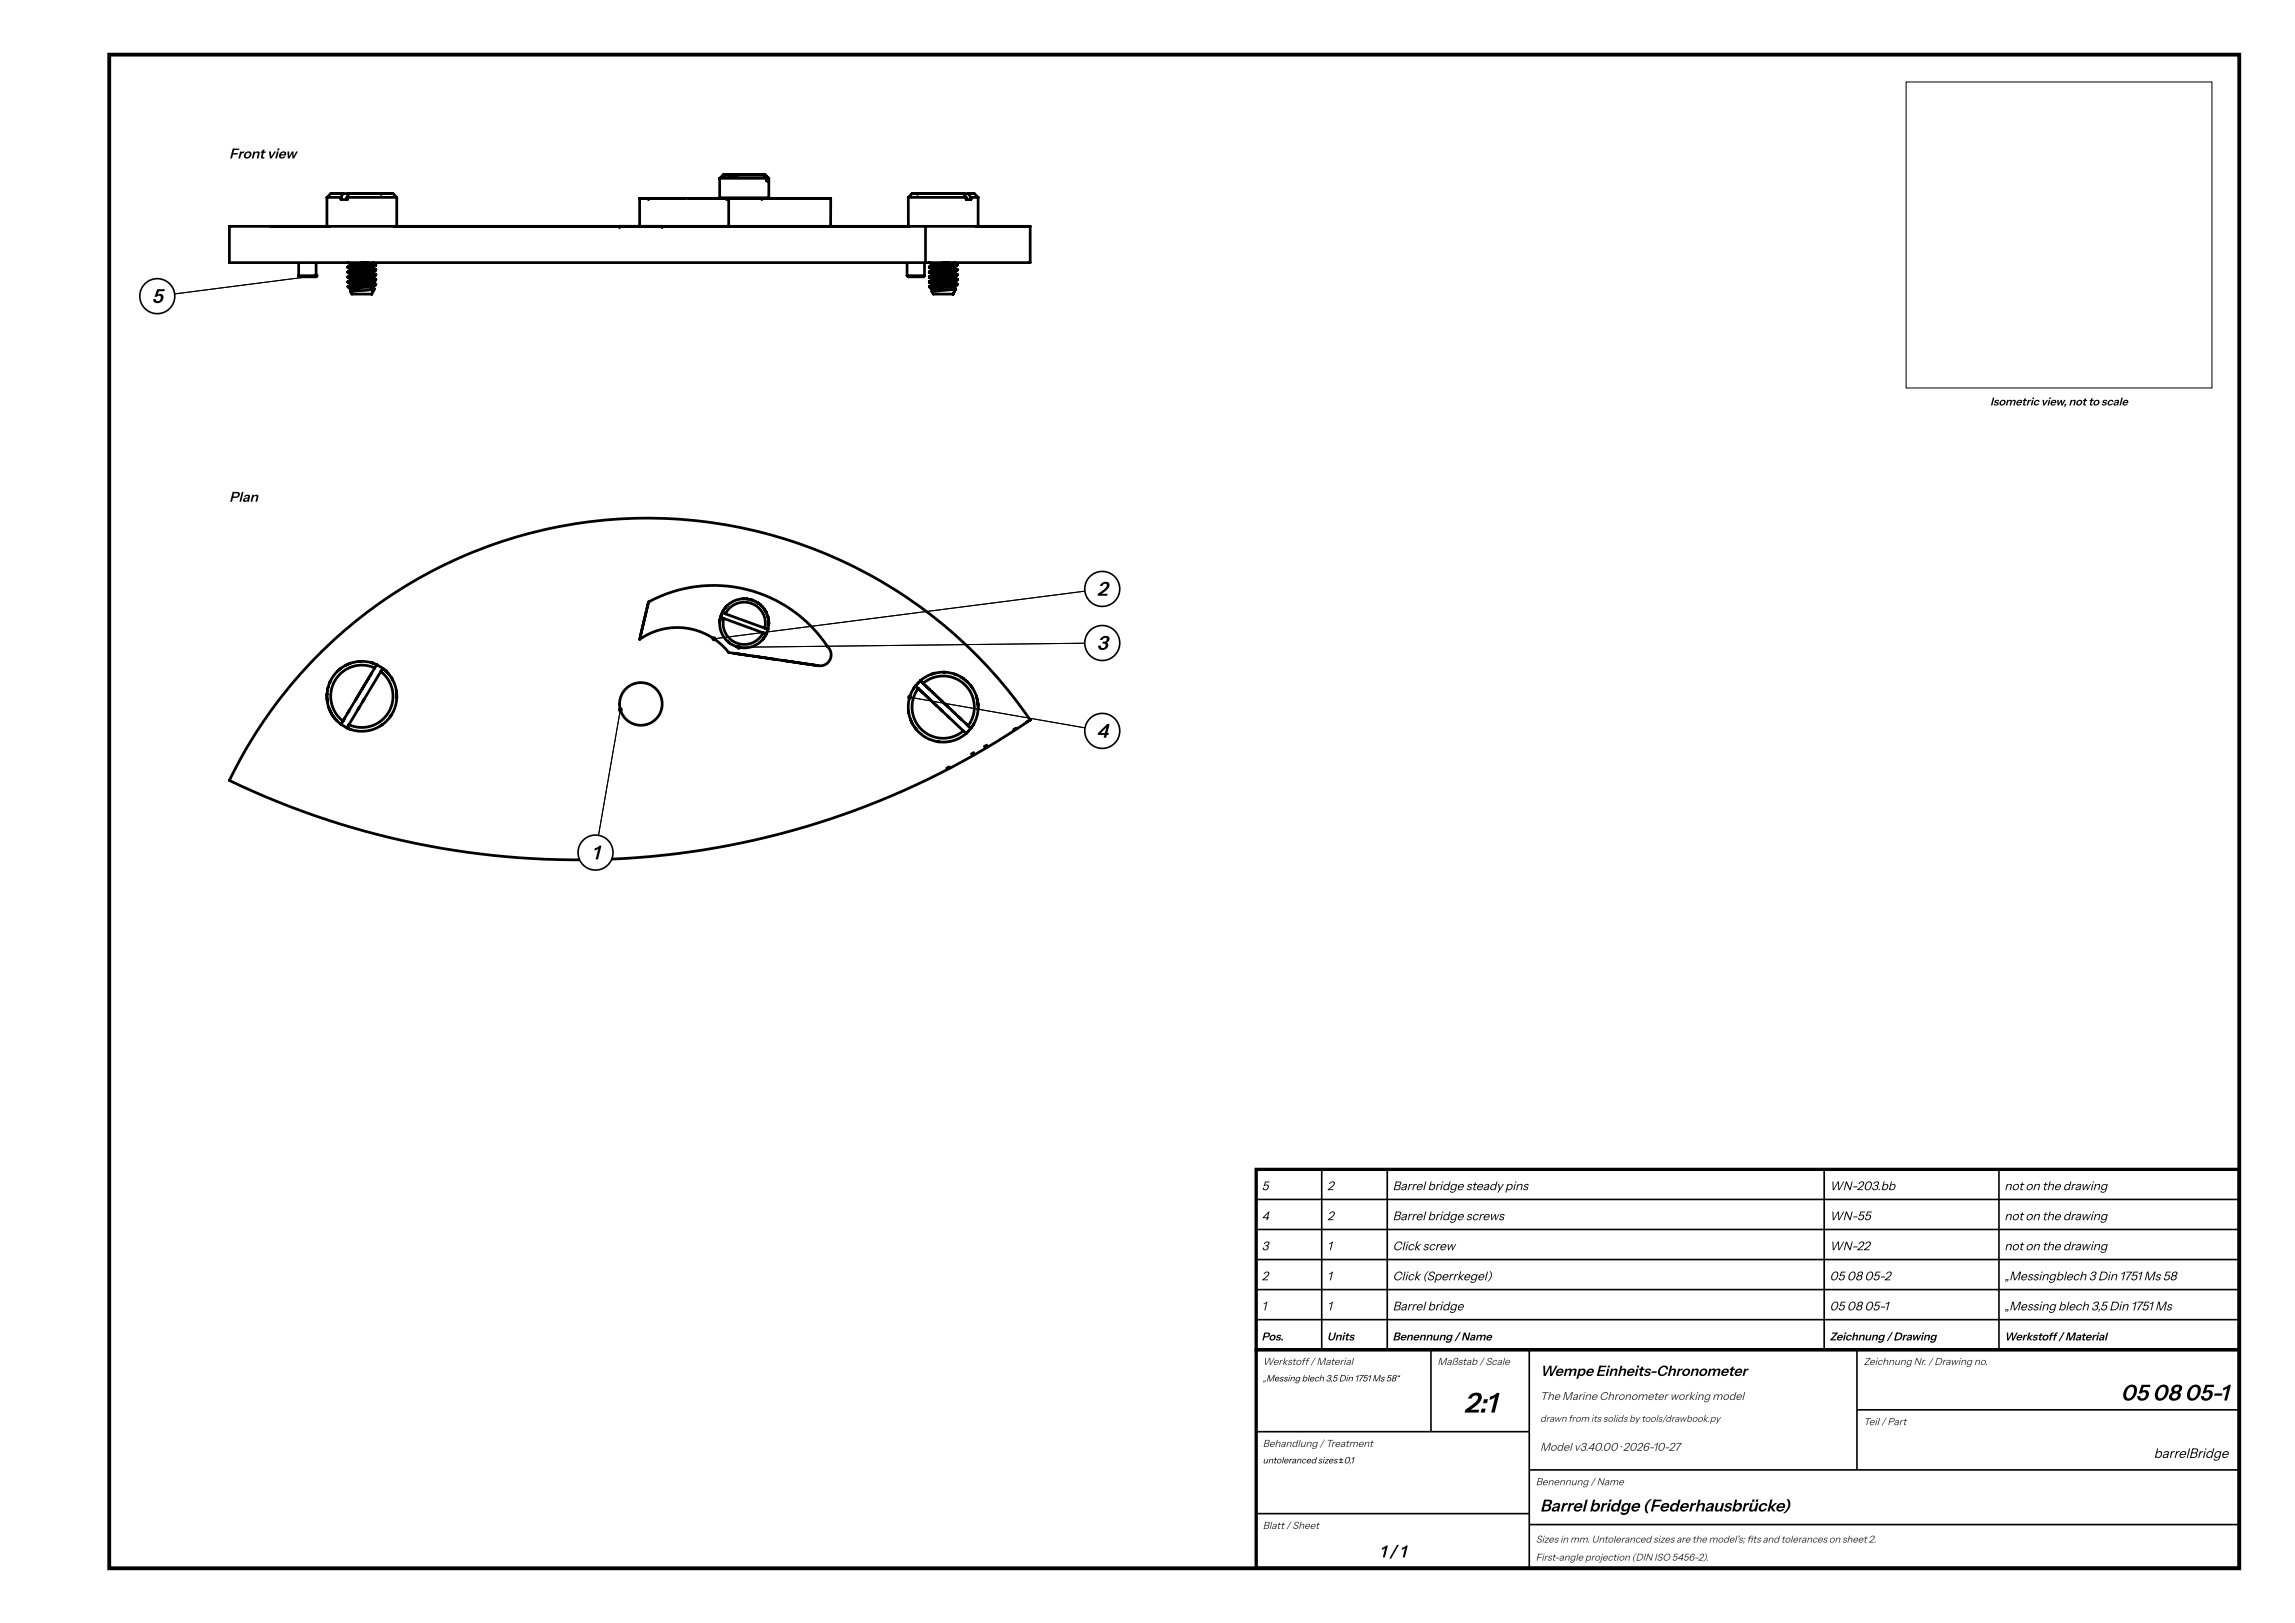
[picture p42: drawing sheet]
<svg xmlns="http://www.w3.org/2000/svg" width="420mm" height="297mm" viewBox="0 0 420 297" stroke-linecap="round" stroke-linejoin="round" font-family="sans-serif">
<defs><g id="words">
<text font-size="5.2" x="268" y="258.5">2:1</text>
<g font-size="4.1">
<text x="388.3" y="256.3">05</text>
<text x="394.1" y="256.3">08</text>
<text x="400" y="256.3">05-1</text>
</g>
<g font-size="3.6">
<text x="27.8" y="55.4">5</text>
<text x="200.8" y="109">2</text>
<text x="200.8" y="118.9">3</text>
<text x="200.7" y="135">4</text>
<text x="108.4" y="157.3">1</text>
</g>
<g font-size="3.1">
<text x="282" y="276.6">Barrel bridge (Federhausbrücke)</text>
<text x="252.6" y="285">1 / 1</text>
</g>
<text font-size="2.7" x="282" y="251.8">Wempe Einheits-Chronometer</text>
<g font-size="2.6">
<text x="42" y="29">Front view</text>
<text x="42" y="91.8">Plan</text>
</g>
<text font-size="2.5" x="394.3" y="266.8">barrelBridge</text>
<g font-size="2.3">
<text x="231" y="217.8">5</text>
<text x="243" y="217.8">2</text>
<text x="255" y="217.8">Barrel bridge steady pins</text>
<text x="335" y="217.8">WN-203.bb</text>
<text x="367" y="217.8">not on the drawing</text>
<text x="231" y="223.3">4</text>
<text x="243" y="223.3">2</text>
<text x="255" y="223.3">Barrel bridge screws</text>
<text x="335" y="223.3">WN-55</text>
<text x="367" y="223.3">not on the drawing</text>
<text x="231" y="228.8">3</text>
<text x="243" y="228.8">1</text>
<text x="255" y="228.8">Click screw</text>
<text x="335" y="228.8">WN-22</text>
<text x="367" y="228.8">not on the drawing</text>
<text x="231" y="239.8">1</text>
<text x="231" y="234.3">2</text>
<text x="243" y="239.8">1</text>
<text x="243" y="234.3">1</text>
<text x="255" y="239.8">Barrel bridge</text>
<text x="255" y="234.3">Click (Sperrkegel)</text>
<text x="335" y="239.8">05</text>
<text x="335" y="234.3">05</text>
<text x="338.2" y="239.8">08</text>
<text x="338.2" y="234.3">08</text>
<text x="341.4" y="239.8">05-1</text>
<text x="341.4" y="234.3">05-2</text>
<text x="367" y="239.8">„Messing blech 3,5 Din 1751 Ms</text>
<text x="367" y="234.3">„Messingblech 3 Din 1751 Ms 58</text>
</g>
<g font-size="2.1">
<text x="364.4" y="74.2">Isometric view, not to scale</text>
<text x="231" y="245.3">Pos.</text>
<text x="243" y="245.3">Units</text>
<text x="255" y="245.3">Benennung / Name</text>
<text x="335" y="245.3">Zeichnung / Drawing</text>
<text x="367" y="245.3">Werkstoff / Material</text>
</g>
<g font-size="2.1" fill="#333">
<text x="282" y="256.2">The Marine Chronometer working model</text>
<text x="282" y="265.5">Model v3.40.00 · 2026-10-27</text>
</g>
<g font-size="1.9" fill="#333">
<text x="231.2" y="249.8">Werkstoff / Material</text>
<text x="263.2" y="249.8">Maßstab / Scale</text>
<text x="341.2" y="249.8">Zeichnung Nr. / Drawing no.</text>
<text x="341.2" y="260.8">Teil / Part</text>
<text x="231.2" y="264.8">Behandlung / Treatment</text>
<text x="281.2" y="271.8">Benennung / Name</text>
<text x="231.2" y="279.8">Blatt / Sheet</text>
</g>
<g font-size="1.8" fill="#333">
<text x="282" y="260.2">drawn from its solids by tools/drawbook.py</text>
<text x="281.2" y="282.3">Sizes in mm. Untoleranced sizes are the model's; fts and tolerances on sheet 2.</text>
<text x="281.2" y="285.6">First-angle projection (DIN ISO 5456-2).</text>
<text x="319.8" y="282.3">i</text>
</g>
<g font-size="1.6">
<text x="231.2" y="252.8">„Messing blech 3,5 Din 1751 Ms 58“</text>
<text x="231.2" y="267.8">untoleranced sizes ±0,1</text>
</g>
</g></defs>
<g fill="none" stroke="#000" stroke-width=".5">
<path d="M59.9 36.1l.7-.7h11.3l.7 .7M59.9 36.1h2.5M59.9 36.1v5.3M62.4 36.1v.4h1.2M62.8 35.4l-.4 .7M63.5 36.1h9.1M63.5 36.1v.4M63.9 35.4l-.4 .7M69.7 35.4l.1 .2M72.6 36.1v5.3M118.7 36.3v.2M131.8 32.6l.6-.6h7.3l.6 .6"/>
<path d="M131.8 32.6h8.5M131.8 32.6v3.6h9v-3.6M132.5 32l-.1 .2M132.8 32l-.1 .2M133 36.3v.2M133.4 36.3v5.1M139.5 36.3v.2M139.8 32h.3l.7 .6M140 32l.6 .6M140.3 32.6v.5h.3v-.5M140.6 32.6h.2M166.3 36.1l.7-.7h9.4l.5 .7"/>
<path d="M166.3 36.1h10.6M166.3 36.1v5.3M168.1 35.4l-.1 .2M176.5 35.4h1.9l.7 .7M176.9 36.1v.4h.9v-.4M177.3 35.4l.5 .7M177.8 36.1h1.3M179.1 36.1v5.3M42 41.4h146.6v6.7h-146.6zM54.7 50.5h3.2M54.7 50.5l.2 .2h2.8l.2-.2M54.7 48.3v2.2"/>
<path d="M57.9 48.3v2.2M63.7 49l.5 .3M63.7 48.1l.5 .3M63.7 48.8v.2M63.7 49.7v.2M63.7 50.6v.2M63.7 51.5v.2M63.7 51.7l.5 .3M63.7 50.8l.5 .3M63.7 49.9l.5 .3M63.7 52.4l.4 .4M64.2 52.2l-.5 .2"/>
<path d="M64.2 48.6l-.5 .2M64.2 49.5l-.5 .2M64.2 51.3l-.5 .2M64.2 50.4l-.5 .2M67.3 48.1l-3.1 .2v.3M68.3 52.6h.1M68.3 53.3h.1M68.3 50.8h.1M68.3 49.9h.1M68.3 48.1h.1M68.3 51.7h.1M68.3 49h.1"/>
<path d="M68.3 48.8l-4.1 .4v.3M68.3 49.7l-4.1 .4v.3M68.3 50.6l-4.1 .4v.3M68.3 51.5l-4.1 .4v.3M68.3 52.4l-4.1 .4v.5M68.3 52.4h.1M68.3 48.8h.1M68.3 50.6h.1M68.3 51.5h.1M68.3 49.7h.1M68.3 51.7l-4.1 .5M68.3 53.3l-.2 .5h-3.7l-.2-.5"/>
<path d="M68.3 52.6l.3 .3M68.3 52.6l-.4 .1M68.3 52.4v.2M68.3 48.1l-4.1 .5M68.3 49l-4.1 .5M68.3 50.8l-4.1 .5M68.3 50.8l.5 .3M68.3 49.9l.5 .3M68.3 49.9l-4.1 .5M68.3 51.7l.5 .3M68.3 48.1l.5 .3M68.3 49l.5 .3"/>
<path d="M68.5 52.9h.1M68.6 52.9l-4.4 .4M68.6 52.9l-.3 .4M68.7 51.2h.1M68.7 51.1h.1M68.7 50.3h.1M68.7 50.2h.1M68.7 52.1h.1M68.7 52h.1M68.7 49.3h.1M68.7 48.4h.1M68.7 49.4h.1"/>
<path d="M68.7 48.5h.1M68.8 52.2l-.5 .2M68.8 48.6l-.5 .2M68.8 51.3l-5.1 .4M68.8 50.4l-.5 .2M68.8 51.3l-.5 .2M68.8 50.4l-5.1 .4M68.8 52.2l-4.7 .3M68.8 48.6l-5.1 .4M68.8 49.5l-5.1 .4M68.8 49.5l-.5 .2M68.8 52l-5.1 .4"/>
<path d="M68.8 48.4l-5.1 .4M68.8 48.4v.1M68.8 49.3v.1M68.8 50.2v.1M68.8 51.1v.1M68.8 52v.1M68.8 51.2v.1M68.8 51.1l-5.1 .4M68.8 50.3v.1M68.8 50.2l-5.1 .4M68.8 52.1v.1M68.8 49.3l-5.1 .4"/>
<path d="M68.8 49.4v.1M68.8 48.5v.1M113.4 41.4v.3M117.1 41.4v-5.1h35v5.1M121.2 41.4v.3M166.1 50.5h3.2M166.1 50.5l.2 .2h2.8l.2-.2M166.1 48.3v2.2M169.3 48.3v2.2M169.5 41.4v6.7M170.1 48.8v.2M170.1 49.7v.2"/>
<path d="M170.1 50.6v.2M170.1 51.5v.2M170.1 50.8l.6 .3M170.1 49l.6 .3M170.1 51.7l.6 .3M170.1 49.9l.6 .3M170.1 48.1l.6 .3M170.1 52.4l.5 .4M170.6 49.5l-.5 .2M170.6 48.6l-.5 .2M170.6 51.3l-.5 .2M170.6 50.4l-.5 .2"/>
<path d="M170.6 52.2l-.5 .2M173.8 48.1l-3.2 .2v.3M174.7 53.3h.1M174.7 49h.1M174.7 50.8h.1M174.7 49.9h.1M174.7 52.6h.1M174.7 51.7h.1M174.7 48.1h.1M174.7 52.4l-4.1 .4v.5M174.7 48.8l-4.1 .4v.3M174.7 49.7l-4.1 .4v.3"/>
<path d="M174.7 50.6l-4.1 .4v.3M174.7 51.5l-4.1 .4v.3M174.7 52.4h.1M174.7 48.8h.1M174.7 51.5h.1M174.7 50.6h.1M174.7 49.7h.1M174.8 53.3l-.3 .5h-3.6l-.3-.5M174.8 49l-4.2 .5M174.8 53.3h-.1M174.8 48.1l-4.2 .5M174.8 49.9l.4 .3"/>
<path d="M174.8 49l.4 .3M174.8 50.8l-4.2 .5M174.8 52.6l.2 .3M174.8 51.7l.4 .3M174.8 48.1l.4 .3M174.8 50.8l.4 .3M174.8 49.9l-4.2 .5M174.8 52.6l-.4 .1M174.8 51.7l-4.2 .5M174.8 52.4v.2M174.9 52.9h.1M175 52.9l-.2 .4"/>
<path d="M175 52.9l-4.4 .4M175.2 50.3h.1M175.2 50.2h.1M175.2 52.1h.1M175.2 52h.1M175.2 49.3h.1M175.2 48.5h.1M175.2 48.4h.1M175.2 49.4h.1M175.2 51.1h.1M175.2 51.2h.1M175.2 52.2l-.5 .2"/>
<path d="M175.2 48.6l-5.1 .4M175.2 51.3l-5.1 .4M175.2 50.4l-5.1 .4M175.2 48.6l-.5 .2M175.2 49.5l-5.1 .4M175.2 51.3l-.5 .2M175.2 49.5l-.5 .2M175.2 50.4l-.5 .2M175.2 52.2l-4.7 .3M175.2 49.3l-5.1 .4M175.2 51.1l-5.1 .4M175.2 48.4v.1"/>
<path d="M175.2 49.3v.1M175.2 50.2v.1M175.2 51.1v.1M175.2 52v.1M175.2 50.3v.1M175.2 50.2l-5.1 .4M175.2 48.5v.1M175.2 52.1v.1M175.2 52l-5.1 .4M175.2 48.4l-5.1 .4M175.2 49.4v.1M175.2 51.2v.1"/>
<path d="M58.4 119.7a85 85 0 0 1 130.2 12.1l-8.1 5.1-8.4 4.6-8.8 4.1-8.9 3.5-9.2 2.9-9.4 2.2-9.4 1.7-9.6 1-9.6 .4-9.6-.2-9.6-.8-9.5-1.5-9.4-2.1-9.3-2.7-9-3.3-8.8-3.9a85 85 0 0 1 16.4-23.1zM118.7 110.2a25 25 0 0 1 33.4 9.1 2.02 2.02 0 0 1-2.3 2.5l-16.4-2.4a12 12 0 0 0-16.3-2.4zM131.8 113.5a4.5 4.5 0 0 0 1.5 4M131.8 113.5v.4M131.9 113l8.4 3M131.9 113l-.1 .5M132.1 112.3l-.2 .7M132.5 113.2a3.9 3.9 0 0 0 2.4 4.5 3.9 3.9 0 0 0 4.8-1.9M132.8 112.3a3.9 3.9 0 0 1 4.8-1.9 3.9 3.9 0 0 1 2.4 4.6M133.3 117.5l1.1 .7 .9 .3M133.3 117.5l.3 .2M134.4 119.6l2.9 .4"/>
<path d="M134.9 118.3l.4 .2M136.2 109.6a4.5 4.5 0 0 0-4 2.5l8.4 3.1M136.2 109.6h.5M136.2 109.6h-.2M136.7 109.6l1.1 .2M136.7 109.6h.2M137.5 109.7l.3 .1M137.8 109.8l1 .5M137.8 109.8l.2 .1M138.5 110.1l.3 .2M138.8 110.3l.8 .8M139.6 111.1l.6 .9"/>
<path d="M139.6 111.1l.1 .1M139.7 116.9a4.5 4.5 0 0 1-4.4 1.6M139.9 116.6l-.2 .3M140.2 112l.2 .3M140.2 112l.4 1M140.3 116l-.2 .3M140.3 116l-.6 .9M140.5 112.6l.1 .4M140.6 115.2l-.3 .8M140.6 113l.2 1.1M140.6 113l.1 .2M140.8 114.1l-.2 1.1"/>
<path d="M140.8 114.1v.2M59.9 127.9l.2 1.1a6.4 6.4 0 0 0 1.2 2.5M59.9 127.9v.6M59.9 126.3v1.6M60.1 125.8l-.2 .5M60.4 124.8l-.5 1.5M60.5 124.7l-.1 .1M61.3 131.5l.4 .4M62.3 122.4l-1.1 1.1-.8 1.3M62.3 122.4l-.4 .4M62.6 132.7l.9 .5M63.7 121.6l-1.4 .8"/>
<path d="M63.7 121.6l-.4 .2M64.2 121.4l-.5 .2M65.9 121l-1.4 .3-.8 .3M65.9 121l1 .1 1.4 .2M65.9 121l-.2 .1M65.9 121h.2M68.1 121.3h.2M68.3 121.3l.7 .3M68.3 121.3l.1 .1M68.6 122.2a5.7 5.7 0 0 0-7.2 2.3 5.7 5.7 0 0 0 1.4 7.4M69 121.6l-6.6 11-1.1-1.1M69 121.6l.9 .6"/>
<path d="M69.7 122.9a5.7 5.7 0 0 1 1.4 7.5 5.7 5.7 0 0 1-7.2 2.2M70 132.6l-.3 .2M71.6 130.9l-.2 .3M71.7 124l.6 1.4 .3 1.6M71.7 124l.2 .4M71.7 124l-1-1.2-.6-.5-6.6 10.9M72.6 126.4v.6M72.6 127v.7a6.4 6.4 0 0 1-8.3 5.8l-.8-.3M137.8 120.1h.5M138.8 120.2l3.4 .5M166.3 130.1l.1 .4M166.7 131.6l.2 .6"/>
<path d="M166.9 132.2l.9 1.3M166.9 132.2l.2 .3M167.5 125.7l-.2 .3M167.5 133.2l.3 .3M167.6 125.5a6.4 6.4 0 0 0-.7 6.7M167.6 125.5l9.3 8.7M167.8 133.5a6.4 6.4 0 0 0 4 2.2M168.1 126a5.7 5.7 0 0 0 .7 7.6 5.7 5.7 0 0 0 7.6 .2M168.2 124.9l-.3 .3M168.3 124.7l-.7 .8M168.5 124.6l9.3 8.7M168.5 124.6l.3 .3"/>
<path d="M169 125.1a5.7 5.7 0 0 1 7.6 .2 5.7 5.7 0 0 1 .7 7.5M170.5 123.4l-1.3 .6-.7 .6M171.1 123.2l-.6 .2M171.6 135.7h.2M171.8 135.7l.2 .1M172.8 123l-.9 .1-1.4 .3M172.8 123l1.4 .2 .9 .3M172.8 123h.2M173.5 131.1l.4 .3M174.2 130l.7 .6M174.7 123.4l.4 .1M175.1 123.5l1.4 .7"/>
<path d="M176 123.9l.5 .3M176.5 124.2l.6 .5M176.8 124.5l.3 .2M176.9 134.2a6.4 6.4 0 0 1-5.1 1.5M177.1 124.7l1 1.2M177.1 124.7l.1 .2M177.3 133.8l-.3 .3M177.7 125.5l.4 .4M177.8 133.3l-.9 .9M178.1 125.9l.5 1.1a6.4 6.4 0 0 1 .5 2.7M178.2 132.6l-.1 .2M178.2 132.6l-.4 .7"/>
<path d="M178.3 137.7l-.4 .3M178.3 132.5l-.1 .1M179.1 129.7l-.3 1.5-.6 1.4M179.1 129.7v.2M180.7 136.4l-.5 .2M186 133.2l-.4 .3M188.6 131.8l-.6 .3M173.8 140.3l-.5 .3"/>
<circle cx="117.3" cy="128.8" r="3.9"/>
</g>
<g fill="#000">
<path d="M130.7 116.9l67.9-8.7z"/>
<circle cx="130.7" cy="116.9" r=".45"/>
</g>
<path d="M198.6 108.2l-67.9 8.7" fill="none" stroke="#000" stroke-width=".18"/>
<circle cx="201.8" cy="107.8" r="3.2" fill="#fff"/>
<circle cx="201.8" cy="107.8" r="3.2" fill="none" stroke="#000" stroke-width=".3"/>
<g fill="#000">
<path d="M135.3 118.5l63.3-.8z"/>
<circle cx="135.3" cy="118.5" r=".45"/>
</g>
<path d="M198.6 117.7l-63.3 .8" fill="none" stroke="#000" stroke-width=".18"/>
<circle cx="201.8" cy="117.7" r="3.2" fill="#fff"/>
<circle cx="201.8" cy="117.7" r="3.2" fill="none" stroke="#000" stroke-width=".3"/>
<g fill="#000">
<path d="M166.6 127.6l32.1 5.6z"/>
<circle cx="166.6" cy="127.6" r=".45"/>
</g>
<path d="M166.6 127.6l32.1 5.6" fill="none" stroke="#000" stroke-width=".18"/>
<circle cx="201.8" cy="133.8" r="3.2" fill="#fff"/>
<circle cx="201.8" cy="133.8" r="3.2" fill="none" stroke="#000" stroke-width=".3"/>
<g fill="#000">
<path d="M113.6 129.9l-4 23z"/>
<circle cx="113.6" cy="129.9" r=".45"/>
</g>
<path d="M113.6 129.9l-4 23" fill="none" stroke="#000" stroke-width=".18"/>
<circle cx="109" cy="156" r="3.2" fill="#fff"/>
<circle cx="109" cy="156" r="3.2" fill="none" stroke="#000" stroke-width=".3"/>
<g fill="#000">
<path d="M32 53.8l25.9-3.3z"/>
<circle cx="57.9" cy="50.5" r=".45"/>
</g>
<path d="M57.9 50.5l-25.9 3.3" fill="none" stroke="#000" stroke-width=".18"/>
<circle cx="28.8" cy="54.2" r="3.2" fill="#fff"/>
<g fill="none" stroke="#000" stroke-width=".3">
<path d="M230 219.5h180M242 214v33M254 214v33M334 214v33M366 214v33M230 225h180M230 230.5h180M230 236h180M230 241.5h180M230 247h180M262 247v15M280 247v40"/>
<path d="M340 247v22M340 258h70M230 262h50M230 277h50M280 269h130M280 279h130"/>
<circle cx="28.8" cy="54.2" r="3.2"/>
</g>
<path d="M230 214h180v33h-180zM230 247h180v40h-180z" fill="none" stroke="#000" stroke-width=".6"/>
<path d="M349 15h56v56h-56z" fill="none" stroke="#000" stroke-width=".18"/>
<path d="M20 10h390v277h-390z" fill="none" stroke="#000" stroke-width=".7" stroke-linecap="butt"/>
<use href="#words"/>
</svg>
